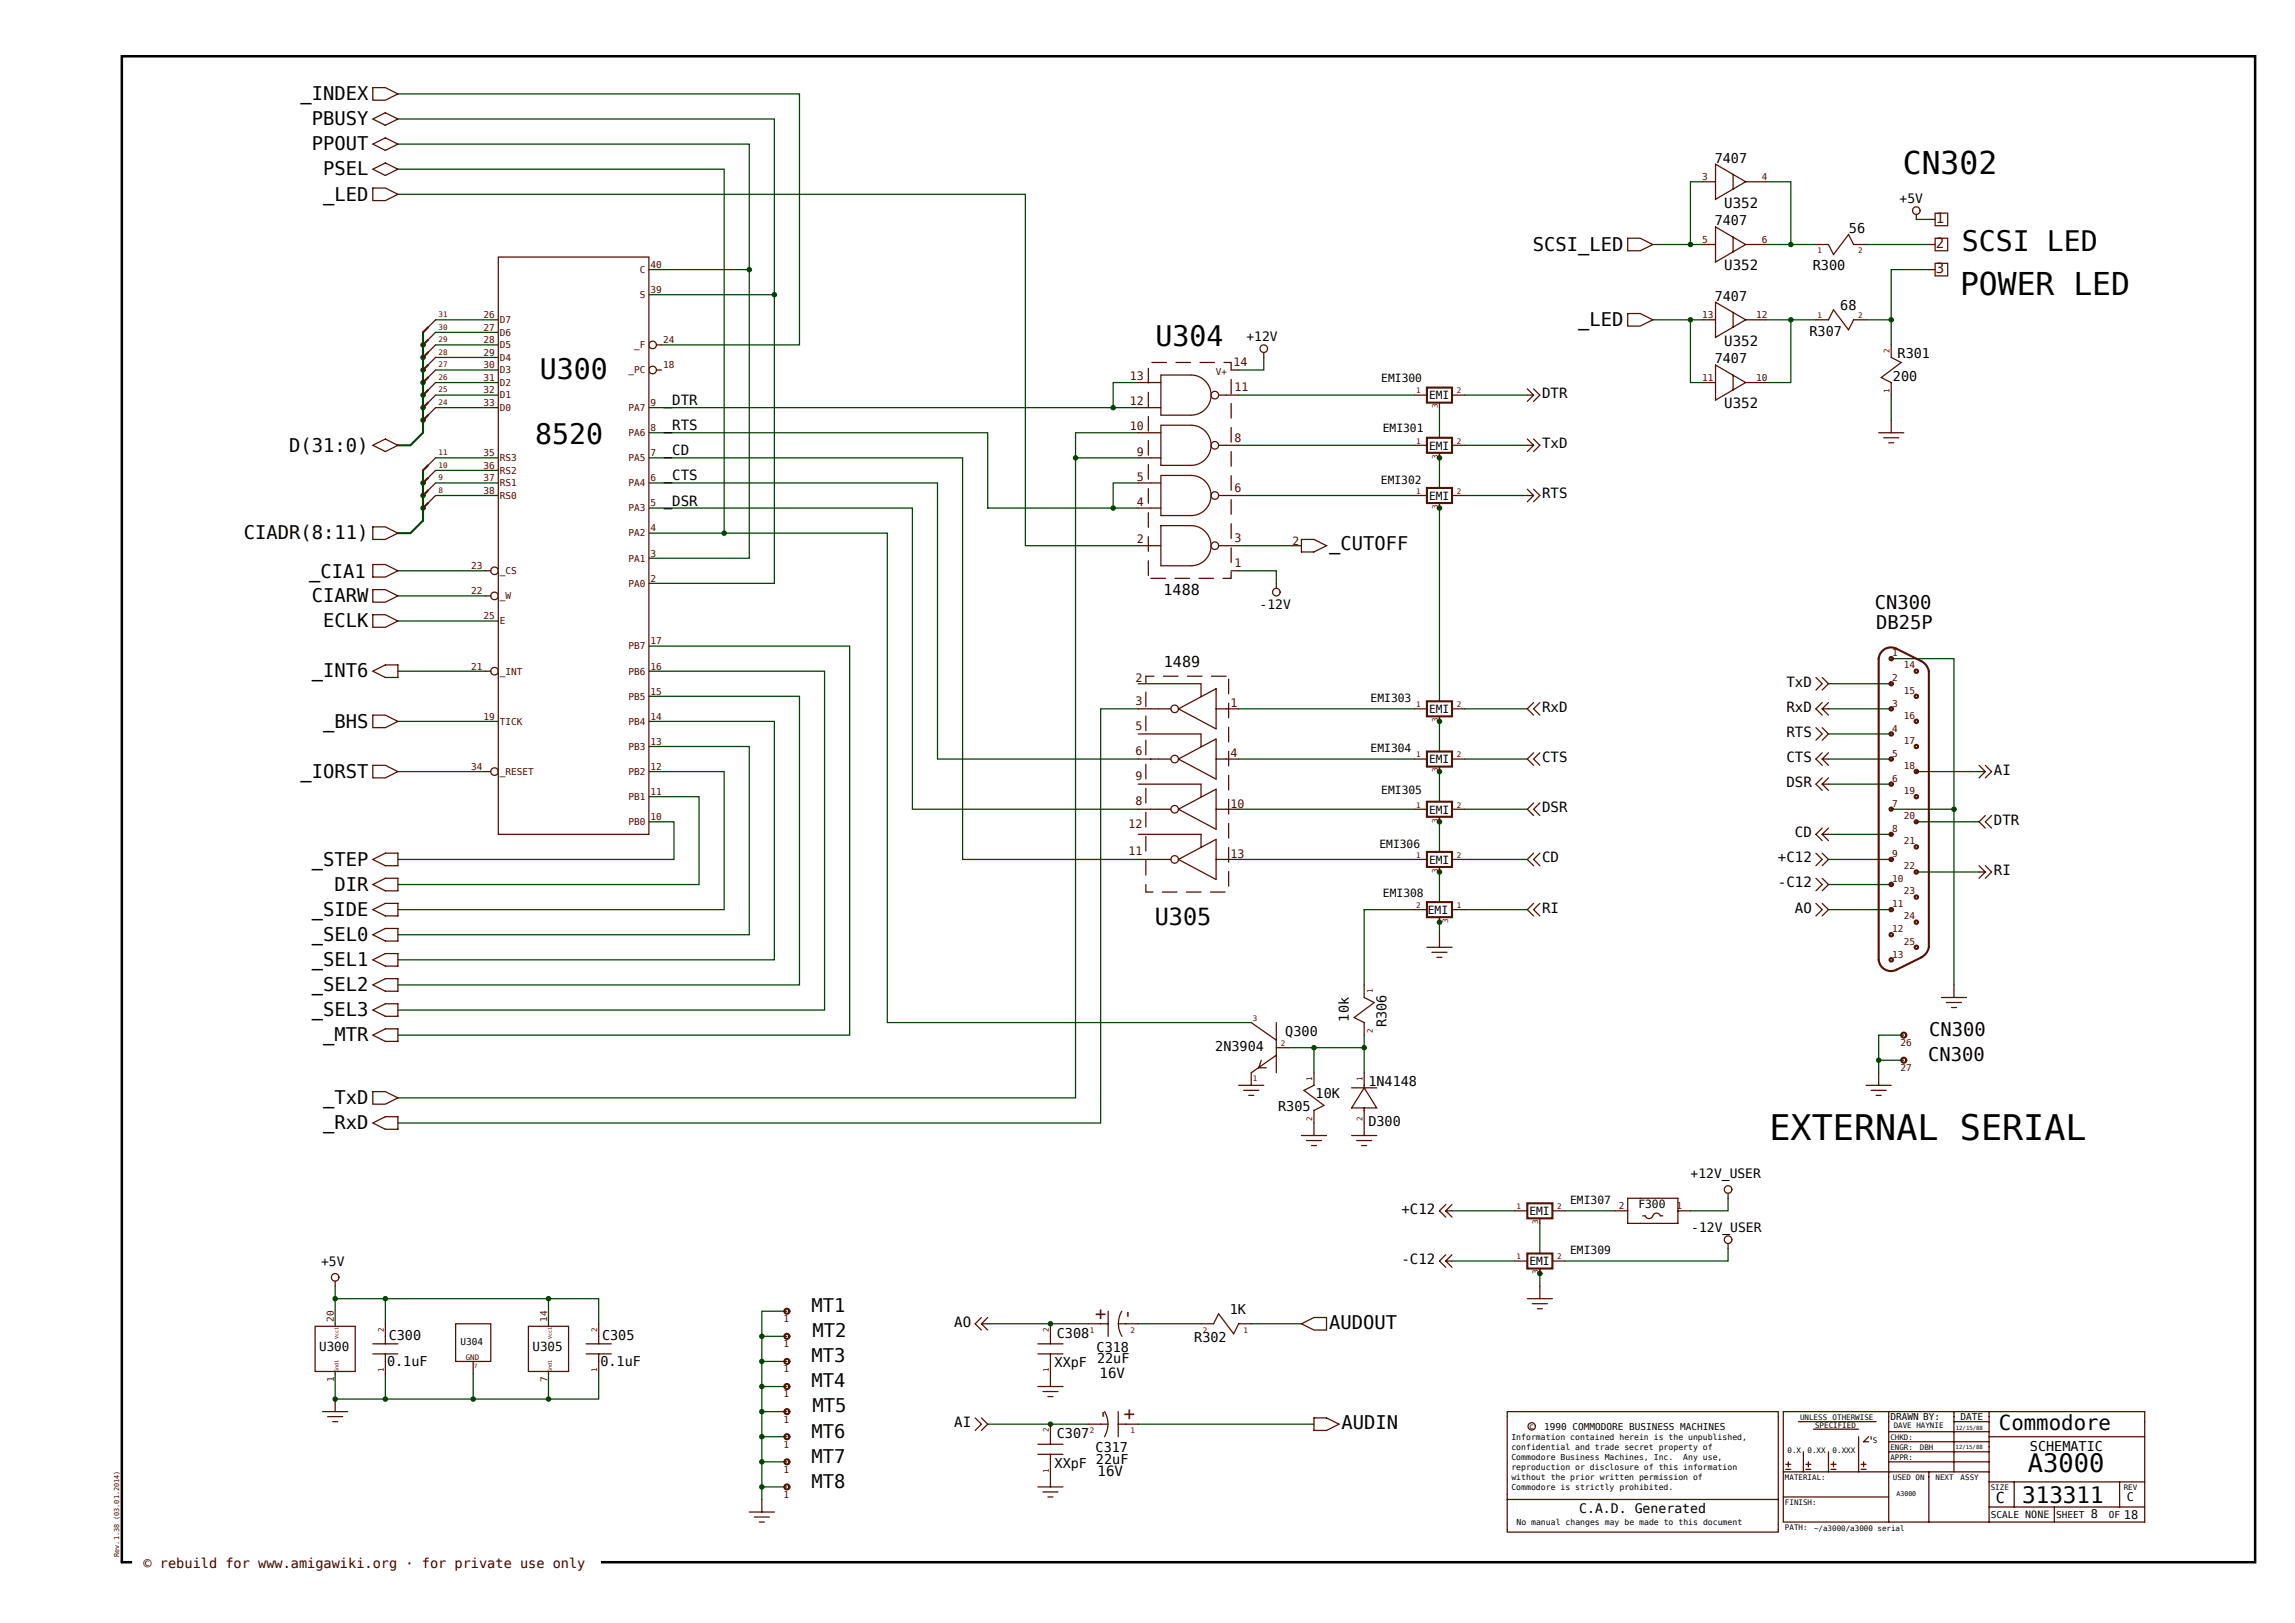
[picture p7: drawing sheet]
<svg xmlns="http://www.w3.org/2000/svg" width="420mm" height="297mm" viewBox="0 0 420 297" stroke-linecap="round" stroke-linejoin="round" font-family="sans-serif">
<defs><g id="words">
<text font-size="6.4" x="323.8" y="208.6">EXTERNAL SERIAL</text>
<g font-size="5.7">
<text x="348.2" y="31.9">CN302</text>
<text x="358.7" y="53.9">POWER LED</text>
</g>
<g font-size="5.2">
<text x="359" y="46">SCSI LED</text>
<text x="211.5" y="63.3">U304</text>
<text x="98.8" y="69.4">U300</text>
<text x="97.9" y="81.2">8520</text>
</g>
<text font-size="4.7" x="371.1" y="269.3">A3000</text>
<text font-size="4.3" x="211.3" y="169.3">U305</text>
<text font-size="4.1" x="370.1" y="275">313311</text>
<text font-size="3.8" x="365.8" y="261.7">Commodore</text>
<g font-size="3.4">
<text x="55" y="18.3">_INDEX</text>
<text x="57.1" y="22.9">PBUSY</text>
<text x="57.1" y="27.5">PPOUT</text>
<text x="59.2" y="32.1">PSEL</text>
<text x="59.2" y="36.7">_LED</text>
<text x="280.5" y="45.9">SCSI_LED</text>
<text x="288.8" y="59.7">_LED</text>
<text x="52.9" y="82.6">D(31:0)</text>
<text x="44.6" y="98.7">CIADR(8:11)</text>
<text x="243.2" y="100.7">_CUTOFF</text>
<text x="56.6" y="105.7">_CIA1</text>
<text x="57.1" y="110.2">CIARW</text>
<text x="343.1" y="111.5">CN300</text>
<text x="59.2" y="114.8">ECLK</text>
<text x="343.3" y="115.2">DB25P</text>
<text x="57.1" y="124">_INT6</text>
<text x="59.2" y="133.2">_BHS</text>
<text x="55" y="142.3">_IORST</text>
<text x="57.1" y="158.4">_STEP</text>
<text x="57.1" y="167.6">_SIDE</text>
<text x="61.2" y="163">DIR</text>
<text x="57.1" y="172.2">_SEL0</text>
<text x="57.1" y="176.8">_SEL1</text>
<text x="57.1" y="186">_SEL3</text>
<text x="57.1" y="181.4">_SEL2</text>
<text x="59.2" y="190.6">_MTR</text>
<text x="353.1" y="189.5">CN300</text>
<text x="352.9" y="194.2">CN300</text>
<text x="59.2" y="202">_TxD</text>
<text x="59.2" y="206.6">_RxD</text>
<text x="148.5" y="240.1">MT1</text>
<text x="148.7" y="244.7">MT2</text>
<text x="243.2" y="243.1">AUDOUT</text>
<text x="148.5" y="249.3">MT3</text>
<text x="148.5" y="253.9">MT4</text>
<text x="148.5" y="263.1">MT6</text>
<text x="148.7" y="258.4">MT5</text>
<text x="245.5" y="261.5">AUDIN</text>
<text x="148.5" y="267.7">MT7</text>
<text x="148.5" y="272.3">MT8</text>
</g>
<g font-size="3.4" fill="#500">
<text x="202.5" y="241.5" transform="rotate(-90 202.5 241.5)">+</text>
<text x="207.4" y="241.6" transform="rotate(-90 207.4 241.6)">-</text>
<text x="202.8" y="259.9" transform="rotate(-90 202.8 259.9)">-</text>
<text x="207.7" y="259.9" transform="rotate(-90 207.7 259.9)">+</text>
</g>
<g font-size="2.8">
<text x="212.9" y="108.9">1488</text>
<text x="213" y="122.1">1489</text>
<text x="365.2" y="275">C</text>
</g>
<g font-size="2.6">
<text x="315.6" y="38">U352</text>
<text x="315.6" y="49.5">U352</text>
<text x="315.6" y="63.3">U352</text>
<text x="121.5" y="74.1">_DTR</text>
<text x="282.2" y="72.8">DTR</text>
<text x="315.6" y="74.8">U352</text>
<text x="121.5" y="78.7">_RTS</text>
<text x="121.5" y="83.3">_CD</text>
<text x="282.2" y="82">TxD</text>
<text x="121.5" y="87.9">_CTS</text>
<text x="121.5" y="92.5">_DSR</text>
<text x="282.2" y="91.2">RTS</text>
<text x="326.9" y="125.7">TxD</text>
<text x="282.2" y="130.3">RxD</text>
<text x="326.9" y="130.3">RxD</text>
<text x="326.9" y="134.8">RTS</text>
<text x="282.2" y="139.4">CTS</text>
<text x="326.9" y="139.4">CTS</text>
<text x="364.9" y="141.7">AI</text>
<text x="282.2" y="148.6">DSR</text>
<text x="326.9" y="144">DSR</text>
<text x="328.5" y="153.2">CD</text>
<text x="364.9" y="150.9">DTR</text>
<text x="282.2" y="157.8">CD</text>
<text x="325.4" y="157.8">+C12</text>
<text x="364.9" y="160.1">RI</text>
<text x="282.2" y="167">RI</text>
<text x="325.4" y="162.4">-C12</text>
<text x="328.5" y="167">AO</text>
<text x="256.5" y="222.1">+C12</text>
<text x="256.5" y="231.3">-C12</text>
<text x="174.6" y="242.8">AO</text>
<text x="201.2" y="252.1">16V</text>
<text x="174.6" y="261.2">AI</text>
<text x="200.9" y="270.2">16V</text>
</g>
<g font-size="2.6" fill="#500">
<text x="354.3" y="40.9">1</text>
<text x="354.3" y="45.4">2</text>
<text x="354.3" y="50">3</text>
</g>
<g font-size="2.5">
<text x="313.8" y="29.7">7407</text>
<text x="313.8" y="41.2">7407</text>
<text x="338.4" y="42.6">56</text>
<text x="331.7" y="49.3">R300</text>
<text x="313.8" y="55">7407</text>
<text x="336.8" y="56.8">68</text>
<text x="331.1" y="61.5">R307</text>
<text x="347.3" y="65.5">R301</text>
<text x="313.8" y="66.5">7407</text>
<text x="346.4" y="69.7">200</text>
<text x="235.2" y="189.5">Q300</text>
<text x="246.9" y="186.9" transform="rotate(-90 246.9 186.9)">10k</text>
<text x="253.7" y="188" transform="rotate(-90 253.7 188)">R306</text>
<text x="222.4" y="192.3">2N3904</text>
<text x="233.9" y="203.3">R305</text>
<text x="240.8" y="201">10K</text>
<text x="250.4" y="198.7">1N4148</text>
<text x="250.4" y="206.1">D300</text>
<text x="71.1" y="245.3">C300</text>
<text x="110.2" y="245.3">C305</text>
<text x="193.4" y="244.8">C308</text>
<text x="218.6" y="245.6">R302</text>
<text x="225" y="240.4">1K</text>
<text x="70.8" y="250.1">0.1uF</text>
<text x="109.9" y="250.1">0.1uF</text>
<text x="193" y="250.2">XXpF</text>
<text x="200.7" y="247.3">C318</text>
<text x="200.8" y="249.4">22uF</text>
<text x="193.4" y="263.1">C307</text>
<text x="193" y="268.6">XXpF</text>
<text x="200.5" y="265.7">C317</text>
<text x="200.6" y="267.9">22uF</text>
<text x="371.5" y="265.5">SCHEMATIC</text>
</g>
<text font-size="2.5" fill="#300" x="26.3" y="286.9">© rebuild for www.amigawiki.org · for private use only</text>
<g font-size="2.4">
<text x="347.6" y="37.1">+5V</text>
<text x="228.1" y="62.3">+12V</text>
<text x="230.5" y="111.5">-12V</text>
<text x="309.4" y="215.6">+12V_USER</text>
<text x="309.5" y="225.4">-12V_USER</text>
<text x="58.8" y="231.6">+5V</text>
<text x="289" y="276.8">C.A.D. Generated</text>
</g>
<g font-size="2.3">
<text x="58.4" y="247.3">U300</text>
<text x="97.5" y="247.3">U305</text>
</g>
<g font-size="2.2">
<text x="389.2" y="274.7">C</text>
<text x="382.6" y="277.8">8</text>
<text x="388.7" y="278">18</text>
</g>
<g font-size="2.1" fill="#500">
<text x="206.8" y="69.6">13</text>
<text x="225.7" y="67.1">14</text>
<text x="225.9" y="71.6">11</text>
<text x="206.8" y="74.2">12</text>
<text x="206.8" y="78.8">10</text>
<text x="208" y="83.4">9</text>
<text x="225.9" y="80.8">8</text>
<text x="208" y="88">5</text>
<text x="225.9" y="90">6</text>
<text x="208" y="92.5">4</text>
<text x="208" y="99.4">2</text>
<text x="225.9" y="99.2">3</text>
<text x="236.5" y="99.8">2</text>
<text x="225.9" y="103.8">1</text>
<text x="207.8" y="124.8">2</text>
<text x="207.8" y="128.9">3</text>
<text x="225.2" y="129.4">1</text>
<text x="207.8" y="133.5">5</text>
<text x="207.8" y="142.7">9</text>
<text x="207.8" y="138.1">6</text>
<text x="225.2" y="138.6">4</text>
<text x="207.8" y="147.3">8</text>
<text x="225.2" y="147.8">10</text>
<text x="206.5" y="151.5">12</text>
<text x="206.5" y="156.5">11</text>
<text x="225.2" y="157">13</text>
</g>
<g font-size="2.1">
<text x="252.8" y="69.9">EMI300</text>
<text x="261.5" y="73.1">EMI</text>
<text x="253.1" y="79">EMI301</text>
<text x="261.5" y="82.3">EMI</text>
<text x="252.7" y="88.6">EMI302</text>
<text x="261.5" y="91.5">EMI</text>
<text x="250.8" y="128.5">EMI303</text>
<text x="261.5" y="130.5">EMI</text>
<text x="250.8" y="137.6">EMI304</text>
<text x="261.5" y="139.7">EMI</text>
<text x="252.8" y="145.3">EMI305</text>
<text x="261.5" y="148.9">EMI</text>
<text x="252.4" y="155.1">EMI306</text>
<text x="261.5" y="158.1">EMI</text>
<text x="253.1" y="164.1">EMI308</text>
<text x="261.3" y="167.3">EMI</text>
<text x="287.4" y="220.2">EMI307</text>
<text x="299.8" y="221">F300</text>
<text x="279.9" y="222.4">EMI</text>
<text x="279.9" y="231.6">EMI</text>
<text x="287.4" y="229.4">EMI309</text>
</g>
<g font-size="1.7" fill="#500">
<text x="311.5" y="33">3</text>
<text x="322.4" y="33">4</text>
<text x="311.5" y="44.4">5</text>
<text x="322.4" y="44.4">6</text>
<text x="117.1" y="49.9">C</text>
<text x="119.1" y="49">40</text>
<text x="119.1" y="53.6">39</text>
<text x="88.5" y="58.2">26</text>
<text x="91.5" y="59.1">D7</text>
<text x="117.1" y="54.5">S</text>
<text x="311.5" y="58.2">13</text>
<text x="321.4" y="58.2">12</text>
<text x="88.5" y="60.5">27</text>
<text x="88.5" y="62.8">28</text>
<text x="88.5" y="65.1">29</text>
<text x="91.5" y="61.4">D6</text>
<text x="91.5" y="63.7">D5</text>
<text x="116.1" y="63.7">_F</text>
<text x="121.4" y="62.8">24</text>
<text x="88.5" y="69.7">31</text>
<text x="88.5" y="67.4">30</text>
<text x="88.5" y="72">32</text>
<text x="91.5" y="66">D4</text>
<text x="91.5" y="70.6">D2</text>
<text x="91.5" y="68.3">D3</text>
<text x="115" y="68.3">_PC</text>
<text x="121.4" y="67.4">18</text>
<text x="222.5" y="68.6">V+</text>
<text x="311.5" y="69.7">11</text>
<text x="321.4" y="69.7">10</text>
<text x="88.5" y="74.3">33</text>
<text x="91.5" y="72.9">D1</text>
<text x="91.5" y="75.2">D0</text>
<text x="115" y="75.2">PA7</text>
<text x="119.1" y="74.3">9</text>
<text x="88.5" y="83.5">35</text>
<text x="115" y="79.8">PA6</text>
<text x="119.1" y="78.9">8</text>
<text x="119.1" y="83.5">7</text>
<text x="88.5" y="88.1">37</text>
<text x="88.5" y="85.8">36</text>
<text x="91.5" y="89">RS1</text>
<text x="91.5" y="86.7">RS2</text>
<text x="91.5" y="84.4">RS3</text>
<text x="115" y="84.4">PA5</text>
<text x="115" y="89">PA4</text>
<text x="119.1" y="88.1">6</text>
<text x="88.5" y="90.4">38</text>
<text x="91.5" y="91.3">RS0</text>
<text x="115" y="93.6">PA3</text>
<text x="119.1" y="92.7">5</text>
<text x="115" y="98.2">PA2</text>
<text x="119.1" y="97.3">4</text>
<text x="119.1" y="101.9">3</text>
<text x="86.2" y="104.1">23</text>
<text x="91.5" y="105.1">_CS</text>
<text x="115" y="102.8">PA1</text>
<text x="115" y="107.4">PA0</text>
<text x="119.1" y="106.4">2</text>
<text x="86.2" y="108.7">22</text>
<text x="88.5" y="113.3">25</text>
<text x="91.5" y="109.7">_W</text>
<text x="91.5" y="114.3">E</text>
<text x="115" y="118.8">PB7</text>
<text x="119.1" y="117.9">17</text>
<text x="86.2" y="122.5">21</text>
<text x="91.5" y="123.4">_INT</text>
<text x="115" y="123.4">PB6</text>
<text x="119.1" y="122.5">16</text>
<text x="346.3" y="124.7">2</text>
<text x="346.3" y="120.1">1</text>
<text x="348.4" y="122.3">14</text>
<text x="88.5" y="131.7">19</text>
<text x="115" y="128">PB5</text>
<text x="119.1" y="131.7">14</text>
<text x="119.1" y="127.1">15</text>
<text x="346.3" y="129.3">3</text>
<text x="348.4" y="131.5">16</text>
<text x="348.4" y="126.9">15</text>
<text x="91.5" y="132.6">TICK</text>
<text x="115" y="132.6">PB4</text>
<text x="115" y="137.2">PB3</text>
<text x="119.1" y="136.3">13</text>
<text x="346.3" y="133.9">4</text>
<text x="348.4" y="136.1">17</text>
<text x="86.2" y="140.9">34</text>
<text x="91.5" y="141.8">_RESET</text>
<text x="115" y="141.8">PB2</text>
<text x="119.1" y="140.9">12</text>
<text x="346.3" y="138.5">5</text>
<text x="346.3" y="143.1">6</text>
<text x="348.4" y="140.7">18</text>
<text x="115" y="146.4">PB1</text>
<text x="119.1" y="145.5">11</text>
<text x="346.3" y="147.7">7</text>
<text x="348.4" y="149.9">20</text>
<text x="348.4" y="145.3">19</text>
<text x="115" y="151">PB0</text>
<text x="119.1" y="150.1">10</text>
<text x="346.3" y="152.3">8</text>
<text x="348.4" y="154.5">21</text>
<text x="346.3" y="161.4">10</text>
<text x="346.3" y="156.9">9</text>
<text x="348.4" y="159.1">22</text>
<text x="346.3" y="166">11</text>
<text x="348.4" y="163.7">23</text>
<text x="346.3" y="170.6">12</text>
<text x="348.4" y="172.9">25</text>
<text x="348.4" y="168.3">24</text>
<text x="346.3" y="175.2">13</text>
<text x="347.8" y="191.4">26</text>
<text x="347.8" y="196">27</text>
<text x="296.2" y="221.3">2</text>
<text x="306.8" y="221.3">1</text>
<text x="61.1" y="241.9" transform="rotate(-90 61.1 241.9)">20</text>
<text x="100.1" y="241.9" transform="rotate(-90 100.1 241.9)">14</text>
<text x="143.4" y="241.9">1</text>
<text x="143.4" y="251.1">1</text>
<text x="143.4" y="246.5">1</text>
<text x="61.1" y="252.8" transform="rotate(-90 61.1 252.8)">1</text>
<text x="100.2" y="252.8" transform="rotate(-90 100.2 252.8)">7</text>
<text x="143.4" y="255.7">1</text>
<text x="143.4" y="260.3">1</text>
<text x="143.4" y="269.5">1</text>
<text x="143.4" y="264.9">1</text>
<text x="143.4" y="274.1">1</text>
</g>
<g font-size="1.7">
<text x="84.3" y="246.1">U304</text>
<text x="282.6" y="261.7">1990 COMMODORE BUSINESS MACHINES</text>
<text x="346" y="259.9">DRAWN BY:</text>
<text x="358.8" y="259.9">DATE</text>
<text x="364.3" y="277.8">SCALE NONE</text>
<text x="376.3" y="277.8">SHEET</text>
<text x="385.9" y="277.8">OF</text>
</g>
<g font-size="1.5">
<text x="276.6" y="263.5">Information contained herein is the unpublished,</text>
<text x="279.9" y="261.5">c</text>
<text x="276.6" y="265.4">confidential and trade secret property of</text>
<text x="276.6" y="267.2">Commodore Business Machines, Inc.</text>
<text x="276.6" y="269">reproduction or disclosure of this information</text>
<text x="308" y="267.2">Any use,</text>
<text x="276.6" y="270.9">without the prior written permission of</text>
<text x="276.6" y="272.7">Commodore is strictly prohibited.</text>
<text x="277.5" y="279.1">No manual changes may be made to this document</text>
</g>
<g font-size="1.4" fill="#500">
<text x="332.6" y="46.3">1</text>
<text x="340.1" y="46.3">2</text>
<text x="80.2" y="58">31</text>
<text x="332.6" y="58.2">1</text>
<text x="340.1" y="58.2">2</text>
<text x="80.2" y="64.9">28</text>
<text x="80.2" y="62.6">29</text>
<text x="80.2" y="60.3">30</text>
<text x="345.8" y="64.6" transform="rotate(-90 345.8 64.6)">2</text>
<text x="80.2" y="71.8">25</text>
<text x="80.2" y="69.5">26</text>
<text x="80.2" y="67.2">27</text>
<text x="259.1" y="72">1</text>
<text x="266.6" y="72">2</text>
<text x="345.8" y="72" transform="rotate(-90 345.8 72)">1</text>
<text x="80.2" y="74.1">24</text>
<text x="263.1" y="74.8" transform="rotate(-90 263.1 74.8)">3</text>
<text x="80.2" y="83.3">11</text>
<text x="259.1" y="81.2">1</text>
<text x="263.1" y="83.9" transform="rotate(-90 263.1 83.9)">3</text>
<text x="266.6" y="81.2">2</text>
<text x="80.2" y="87.9">9</text>
<text x="80.2" y="85.6">10</text>
<text x="80.2" y="90.2">8</text>
<text x="259.1" y="90.4">1</text>
<text x="263.1" y="93.1" transform="rotate(-90 263.1 93.1)">3</text>
<text x="266.6" y="90.4">2</text>
<text x="259.1" y="129.4">1</text>
<text x="266.6" y="129.4">2</text>
<text x="263.1" y="132.2" transform="rotate(-90 263.1 132.2)">3</text>
<text x="259.1" y="138.6">1</text>
<text x="263.1" y="141.4" transform="rotate(-90 263.1 141.4)">3</text>
<text x="266.6" y="138.6">2</text>
<text x="259.1" y="147.8">1</text>
<text x="266.6" y="147.8">2</text>
<text x="263.1" y="150.5" transform="rotate(-90 263.1 150.5)">3</text>
<text x="259.1" y="157">1</text>
<text x="263.1" y="159.7" transform="rotate(-90 263.1 159.7)">3</text>
<text x="266.6" y="157">2</text>
<text x="259.1" y="166.2">2</text>
<text x="266.6" y="166.2">1</text>
<text x="265" y="168.9" transform="rotate(-90 265 168.9)">3</text>
<text x="251.3" y="181.7" transform="rotate(-90 251.3 181.7)">1</text>
<text x="229.3" y="186.8">3</text>
<text x="234.4" y="191.4">2</text>
<text x="251.3" y="189.1" transform="rotate(-90 251.3 189.1)">2</text>
<text x="229.3" y="197.8">1</text>
<text x="240.2" y="197.8" transform="rotate(-90 240.2 197.8)">1</text>
<text x="249.3" y="197.8" transform="rotate(-90 249.3 197.8)">1</text>
<text x="240.2" y="205.2" transform="rotate(-90 240.2 205.2)">2</text>
<text x="249.3" y="205.2" transform="rotate(-90 249.3 205.2)">2</text>
<text x="277.5" y="221.3">1</text>
<text x="285" y="221.3">2</text>
<text x="281.5" y="224" transform="rotate(-90 281.5 224)">3</text>
<text x="277.5" y="230.5">1</text>
<text x="281.5" y="233.2" transform="rotate(-90 281.5 233.2)">3</text>
<text x="285" y="230.5">2</text>
<text x="70.2" y="243.7" transform="rotate(-90 70.2 243.7)">2</text>
<text x="109.3" y="243.7" transform="rotate(-90 109.3 243.7)">2</text>
<text x="191.9" y="243.7" transform="rotate(-90 191.9 243.7)">2</text>
<text x="199.4" y="243.8">1</text>
<text x="206.9" y="243.8">2</text>
<text x="220.1" y="243.8">2</text>
<text x="227.5" y="243.8">1</text>
<text x="70.2" y="251.1" transform="rotate(-90 70.2 251.1)">1</text>
<text x="85.2" y="248.8">GND</text>
<text x="109.3" y="251.1" transform="rotate(-90 109.3 251.1)">1</text>
<text x="191.9" y="251.1" transform="rotate(-90 191.9 251.1)">1</text>
<text x="191.9" y="262.1" transform="rotate(-90 191.9 262.1)">2</text>
<text x="199.4" y="262.2">2</text>
<text x="206.9" y="262.2">1</text>
<text x="191.9" y="269.5" transform="rotate(-90 191.9 269.5)">1</text>
</g>
<g font-size="1.4">
<text x="329.4" y="259.9">UNLESS</text>
<text x="332.2" y="261.2">SPECIFIED</text>
<text x="335.4" y="259.9">OTHERWISE</text>
<text x="342.7" y="264">S</text>
<text x="346" y="263.5">CHKD:</text>
<text x="346.6" y="261.3">DAVE HAYNIE</text>
<text x="327.1" y="265.8">0.X</text>
<text x="330.8" y="265.8">0.XX</text>
<text x="335.4" y="265.8">0.XXX</text>
<text x="346" y="267.2">APPR:</text>
<text x="346" y="265.4">ENGR:</text>
<text x="351.3" y="265.4">DBH</text>
<text x="326.7" y="270.9">MATERIAL:</text>
<text x="326.7" y="275.5">FINISH:</text>
<text x="346.4" y="270.9">USED ON</text>
<text x="354.2" y="270.9">NEXT</text>
<text x="358.8" y="270.9">ASSY</text>
<text x="364.3" y="272.7">SIZE</text>
<text x="388.7" y="272.7">REV</text>
<text x="326.7" y="280.1">PATH:</text>
<text x="332" y="280.2">~/a3000/a3000 serial</text>
</g>
<text font-size="1.2" x="347.1" y="273.7">A3000</text>
<text font-size="1.2" fill="#300" x="21.8" y="284.9" transform="rotate(-90 21.8 284.9)">Rev.1.38 (03.01.2014)</text>
<text font-size="1" fill="#500" x="86.8" y="250.3">7</text>
<g font-size="1">
<text x="357.9" y="261.6">12/15/88</text>
<text x="357.9" y="265.2">12/15/88</text>
</g>
<g font-size=".9" fill="#500">
<text x="61.9" y="245.1" transform="rotate(-90 61.9 245.1)">Vcc1</text>
<text x="101" y="245.1" transform="rotate(-90 101 245.1)">Vcc1</text>
<text x="61.9" y="251.1" transform="rotate(-90 61.9 251.1)">Gnd1</text>
<text x="101" y="251.1" transform="rotate(-90 101 251.1)">Gnd1</text>
</g>
</g></defs>
<path d="M22.3 10.3h390.4v275.6h-390.4z" fill="#fff" stroke="#fff" stroke-width=".18"/>
<path d="M22.3 10.3h390.4v275.6h-390.4z" fill="none" stroke="#000" stroke-width=".46"/>
<g fill="none" stroke="#040" stroke-width=".23">
<path d="M72.8 17.2h73.5v45.9h-25.3M72.8 35.6h114.8v64.3h20.7M72.8 26.4h64.3v75.8h-18.4M72.8 21.8h68.9v84.9h-23M72.8 31h59.7v66.6M311.7 33.3h-2.3v11.4M323.1 33.3h4.6v11.4h-4.6M79.7 58.5h11.5M118.7 49.3h18.4M118.7 53.9h23M302.5 58.5h6.9M302.5 44.7h9.2"/>
<path d="M311.7 58.5h-2.3v11.5h2.3M323.1 58.5h4.6v11.5h-4.6M327.7 58.5h4.6M327.7 44.7h4.6M341.5 44.7h11.5M346.1 58.5v4.6M350.7 40.2h2.3M353 49.3h-6.9v9.2h-4.6M79.7 72.3h11.5M79.7 67.7h11.5M79.7 60.8h11.5M79.7 63.1h11.5"/>
<path d="M79.7 74.6h11.5M79.7 70h11.5M79.7 65.4h11.5M118.7 79.2h62.1v13.8h27.5M118.7 74.6h89.6M208.3 70h-4.6v4.6M208.3 79.2h-11.5v121.7h-124M226.7 72.3h32.1M231.3 65.4v2.3h-4.6M263.4 74.6v96.5M268 72.3h11.5M346.1 72.3v4.6"/>
<path d="M79.7 90.7h11.5M79.7 86.1h11.5M79.7 88.4h11.5M79.7 83.8h11.5M118.7 97.6h43.7v89.5h66.6M118.7 88.4h52.9v50.5h36.7M118.7 93h48.3v55.1h41.3M118.7 83.8h57.5v73.5h32.1M196.8 83.8h11.5M208.3 88.4h-4.6v4.6M226.7 90.7h32.1M226.7 81.5h32.1"/>
<path d="M226.7 99.9h11.5M268 90.7h11.5M268 81.5h11.5M72.8 113.6h18.4M72.8 109h16.1M72.8 104.5h16.1M118.7 118.2h36.8v71.2h-82.7M226.7 104.5h6.9v2.2M72.8 122.8h16.1M72.8 132h18.4M118.7 122.8h32.2v62h-78.1M118.7 136.6h18.4v34.5h-64.3"/>
<path d="M118.7 132h23v43.6h-68.9M118.7 127.4h27.6v52.8h-73.5M208.3 129.7h-6.9v75.8h-128.6M226.7 129.7h32.1M226.7 138.9h32.1M268 129.7h11.5M268 138.9h11.5M334.6 129.7h11.5M334.6 138.9h11.5M334.6 134.3h11.5M334.6 125.1h11.5M346.1 120.5h11.5v59.7"/>
<path d="M72.8 141.2h16.1M118.7 145.8h9.2v16.1h-55.1M118.7 150.4h4.6v6.9h-50.5M118.7 141.2h13.8v25.3h-59.7M226.7 148.1h32.1M226.7 157.3h32.1M268 148.1h11.5M268 157.3h11.5M334.6 157.3h11.5M334.6 152.7h11.5M334.6 143.5h11.5M346.1 148.1h11.5"/>
<path d="M350.7 141.2h11.5M350.7 150.4h11.5M350.7 159.6h11.5M258.8 166.5h-9.1v13.7M268 166.5h11.5M334.6 166.5h11.5M334.6 161.9h11.5M235.9 191.7h4.6v4.6M240.5 191.7h9.2v4.6M249.7 189.4v2.3M343.8 194h4.6M348.4 189.4h-4.6v6.9"/>
<path d="M316.2 219.3v2.3h-6.8M61.3 237.7h48.3v4.5M61.3 235.4v6.8M70.5 237.7v4.5M100.4 237.7v4.5M144 239.9h-4.6v32.2h4.6M265.7 221.6h11.5M265.7 230.8h11.5M281.8 223.9v11.5M286.4 221.6h9.2M316.2 228.5v2.3h-29.8M61.3 251.4v4.6h9.2v-4.6"/>
<path d="M86.6 251.4v4.6M100.4 251.4v4.6M109.6 251.4v4.6h-39.1M139.4 244.5h4.6M139.4 249.1h4.6M139.4 253.7h4.6M139.4 258.3h4.6M180.8 242.2h18.3M208.3 242.2h11.5M229 242.2h9.2M139.4 262.9h4.6M139.4 267.5h4.6"/>
<path d="M139.4 272.1v2.3M180.8 260.6h18.3M208.3 260.6h32.2"/>
</g>
<g fill="#040" stroke="#040" stroke-width=".23">
<circle cx="281.8" cy="233.1" r=".38"/>
<circle cx="263.4" cy="150.4" r=".38"/>
<circle cx="263.4" cy="141.2" r=".38"/>
<circle cx="263.4" cy="132" r=".38"/>
<circle cx="263.4" cy="83.8" r=".38"/>
<circle cx="70.5" cy="256" r=".38"/>
<circle cx="100.4" cy="237.7" r=".38"/>
<circle cx="61.3" cy="237.7" r=".38"/>
<circle cx="70.5" cy="237.7" r=".38"/>
<circle cx="346.1" cy="58.5" r=".38"/>
<circle cx="192.2" cy="242.2" r=".38"/>
<circle cx="137.1" cy="49.3" r=".38"/>
<circle cx="263.4" cy="93" r=".38"/>
<circle cx="77.4" cy="88.4" r=".38"/>
<circle cx="77.4" cy="93" r=".38"/>
<circle cx="77.4" cy="90.7" r=".38"/>
<circle cx="139.4" cy="253.7" r=".38"/>
<circle cx="86.6" cy="256" r=".38"/>
<circle cx="61.3" cy="256" r=".38"/>
<circle cx="100.4" cy="256" r=".38"/>
<circle cx="203.7" cy="74.6" r=".38"/>
<circle cx="77.4" cy="65.4" r=".38"/>
<circle cx="77.4" cy="67.7" r=".38"/>
<circle cx="77.4" cy="70" r=".38"/>
<circle cx="77.4" cy="72.3" r=".38"/>
<circle cx="77.4" cy="74.6" r=".38"/>
<circle cx="77.4" cy="76.9" r=".38"/>
<circle cx="77.4" cy="63.1" r=".38"/>
<circle cx="132.5" cy="97.6" r=".38"/>
<circle cx="203.7" cy="93" r=".38"/>
<circle cx="263.4" cy="159.6" r=".38"/>
<circle cx="309.4" cy="58.5" r=".38"/>
<circle cx="309.4" cy="44.7" r=".38"/>
<circle cx="357.6" cy="148.1" r=".38"/>
<circle cx="263.4" cy="168.8" r=".38"/>
<circle cx="327.7" cy="44.7" r=".38"/>
<circle cx="327.7" cy="58.5" r=".38"/>
<circle cx="139.4" cy="267.5" r=".38"/>
<circle cx="196.8" cy="83.8" r=".38"/>
<circle cx="139.4" cy="272.1" r=".38"/>
<circle cx="141.7" cy="53.9" r=".38"/>
<circle cx="192.2" cy="260.6" r=".38"/>
<circle cx="240.5" cy="191.7" r=".38"/>
<circle cx="249.7" cy="191.7" r=".38"/>
<circle cx="343.8" cy="194" r=".38"/>
<circle cx="139.4" cy="249.1" r=".38"/>
<circle cx="139.4" cy="244.5" r=".38"/>
<circle cx="139.4" cy="262.9" r=".38"/>
<circle cx="139.4" cy="258.3" r=".38"/>
</g>
<path d="M77.4 60.8v18.4l-2.3 2.3h-2.3M77.4 86.1v9.2l-2.3 2.3h-2.3" fill="none" stroke="#040" stroke-width=".38"/>
<g fill="none" stroke="#510" stroke-width=".23">
<path d="M68.2 16h2.3l2.3 1.2-2.3 1.1h-2.3zM68.2 31l2.3-1.2 2.3 1.2-2.3 1.1zM68.2 26.4l2.3-1.2 2.3 1.2-2.3 1.1zM68.2 21.8l2.3-1.2 2.3 1.2-2.3 1.1zM79.7 58.5l-1.4 1.4M297.9 57.4h2.3l2.3 1.1-2.3 1.2h-2.3zM297.9 43.6h2.3l2.3 1.1-2.3 1.2h-2.3zM311.7 44.7h2.3M311.7 58.5h2.3M314 41.5l5.5 3.2-5.5 3.3zM314 55.3l5.5 3.2-5.5 3.2zM317.2 43.4v2.7"/>
<path d="M317.2 57.1v2.8M319.5 44.7h3.6M319.5 58.5h3.6M79.7 74.6l-1.4 1.4M79.7 72.3l-1.4 1.4M79.7 70l-1.4 1.4M79.7 67.7l-1.4 1.4M79.7 65.4l-1.4 1.4M79.7 63.1l-1.4 1.4M79.7 60.8l-1.4 1.4M120.1 63.1h.9M120.1 67.7h.9"/>
<path d="M68.2 96.4h2.3l2.3 1.2-2.3 1.1h-2.3zM68.2 81.5l2.3-1.2 2.3 1.2-2.3 1.1zM79.7 90.7l-1.4 1.4M79.7 88.4l-1.4 1.4M79.7 86.1l-1.4 1.4M79.7 83.8l-1.4 1.4M68.2 112.5h2.3l2.3 1.1-2.3 1.2h-2.3zM68.2 107.9h2.3l2.3 1.1-2.3 1.2h-2.3zM68.2 103.3h2.3l2.3 1.2-2.3 1.1h-2.3zM88.9 109h.9M88.9 104.5h.9M68.2 130.9h2.3l2.3 1.1-2.3 1.2h-2.3z"/>
<path d="M68.2 122.8l2.3-1.1h2.3v2.3h-2.3zM88.9 122.8h.9M68.2 157.3l2.3-1.2h2.3v2.3h-2.3zM68.2 140h2.3l2.3 1.2-2.3 1.1h-2.3zM88.9 141.2h.9M68.2 175.6l2.3-1.1h2.3v2.3h-2.3zM68.2 171.1l2.3-1.2h2.3v2.3h-2.3zM68.2 166.5l2.3-1.2h2.3v2.3h-2.3zM68.2 161.9l2.3-1.2h2.3v2.3h-2.3zM68.2 199.8h2.3l2.3 1.1-2.3 1.2h-2.3zM68.2 189.4l2.3-1.1h2.3v2.3h-2.3zM68.2 184.8l2.3-1.1h2.3v2.3h-2.3z"/>
<path d="M68.2 180.2l2.3-1.1h2.3v2.3h-2.3zM68.2 205.5l2.3-1.1h2.3v2.2h-2.3z"/>
<circle cx="119.4" cy="63.1" r=".69"/>
<circle cx="119.4" cy="67.7" r=".69"/>
<circle cx="90.5" cy="104.5" r=".69"/>
<circle cx="90.5" cy="109" r=".69"/>
<circle cx="90.5" cy="122.8" r=".69"/>
<circle cx="90.5" cy="141.2" r=".69"/>
</g>
<path d="M78.3 59.9l-.9 .9M78.3 76l-.9 .9M78.3 73.7l-.9 .9M78.3 71.4l-.9 .9M78.3 69.1l-.9 .9M78.3 66.8l-.9 .9M78.3 64.5l-.9 .9M78.3 62.2l-.9 .9M78.3 92.1l-.9 .9M78.3 89.8l-.9 .9M78.3 87.5l-.9 .9M78.3 85.2l-.9 .9" fill="none" stroke="#510" stroke-width=".38"/>
<path d="M91.2 47h27.5v105.7h-27.5z" fill="#fff" stroke="#510" stroke-width=".23"/>
<g fill="none" stroke="#510" stroke-width=".23">
<path d="M68.2 34.4h2.3l2.3 1.2-2.3 1.1h-2.3zM311.7 33.3h2.3M314 30l5.5 3.3-5.5 3.2zM317.2 31.9v2.7M319.5 33.3h3.6M350.7 39.2v1M332.3 44.7h2.3l.9 1.9 2.8-3.7 .9 1.8h2.3M208.3 79.2h4.1M208.3 70h4.1M208.3 74.6h4.1M212.4 68.6h5.6a3.7 3.7 0 0 1 3.6 3.7 3.7 3.7 0 0 1-3.6 3.7h-5.6zM212.4 77.8h5.6a3.7 3.7 0 0 1 3.6 3.7 3.7 3.7 0 0 1-3.6 3.7h-5.6z"/>
<path d="M223 72.3h3.7M225.3 67.7h1.4M279.5 72.3h1.2M279.5 71.2l1.2 1.1M280.7 71.2l1.1 1.1-1.1 1.2M280.7 72.3l-1.2 1.2M311.7 70h2.3M314 66.8l5.5 3.2-5.5 3.2zM317.2 68.6v2.8M319.5 70h3.6M343.8 79.2h4.6M346.1 76.9v2.3"/>
<path d="M208.3 99.9h4.1M208.3 83.8h4.1M208.3 93h4.1M208.3 88.4h4.1M212.4 96.2h5.6a3.7 3.7 0 0 1 3.6 3.7 3.7 3.7 0 0 1-3.6 3.6h-5.6zM212.4 87h5.6a3.7 3.7 0 0 1 3.6 3.7 3.7 3.7 0 0 1-3.6 3.6h-5.6zM223 99.9h3.7M223 81.5h3.7M223 90.7h3.7M344.7 80.1h2.8M345.6 81h1M225.3 104.5h1.4"/>
<path d="M208.3 125.1h11.5v2.3M208.3 134.3h11.5v2.3M208.3 129.7h6M208.3 138.9h6M215.7 129.7l6.9-3.7v7.4zM215.7 138.9l6.9-3.7v7.4zM222.6 129.7h4.1M222.6 138.9h4.1M208.3 143.5h11.5v2.3M208.3 157.3h6M208.3 148.1h6M208.3 152.7h11.5v2.3"/>
<path d="M215.7 148.1l6.9-3.7v7.4zM215.7 157.3l6.9-3.7v7.3zM222.6 157.3h4.1M222.6 148.1h4.1M258.8 166.5h2.3M263.4 167.8v1M265.7 166.5h2.3M229 187.1l4.6 3.2M230.8 194l-.4 1.4h1.3M233.6 187.1v9.2M233.6 191.7h2.3M233.6 193.1l-4.6 3.2"/>
<path d="M297.9 219.3h9.2v4.6h-9.2zM295.6 221.6h2.3M300.6 222.5h.5a.8 .8 0 0 0 .9 .5 .8 .8 0 0 0 .6-.8 .73 .73 0 0 1 1.2 .3h.5M307.1 221.6h2.3M326.4 258.3h66.1v20.2h-66.1zM345.6 258.3v20.2M357.6 258.3v11M364 258.3v20.2M275.8 274.4v6h49.6v-22.1h-49.6v16.1h49.6M326.4 269.3h37.6M326.4 273.9h19.2M326.8 268.9h.9"/>
<path d="M326.8 268h.9M327.3 267.5v.9M329.1 260.2h14.2M330 265.7v3.6M330.5 268.9h.9M330.5 268h.9M330.9 267.5v.9M331.9 261.5h8.2M334.6 265.7v3.6M335.1 268.9h.9M335.1 268h.9M335.5 267.5v.9"/>
<path d="M340.1 262.9v6.4M340.6 268.9h.9M340.6 268h.9M341.1 267.5v.9M342 262.9l-.9 .9h.9M342.4 262.9v.5M345.6 267.5h18.4M345.6 265.7h18.4M345.6 263.8h18.4M345.6 262h18.4M353 269.3v9.2M357.6 260.2h6.4"/>
<path d="M364 275.8h28.5M364 271.2h28.5M364 262.9h28.5M368.6 271.2v4.6M376 275.8v2.7M387.9 271.2v4.6"/>
<circle cx="350.7" cy="38.5" r=".69"/>
<circle cx="222.3" cy="72.3" r=".69"/>
<circle cx="222.3" cy="81.5" r=".69"/>
<circle cx="222.3" cy="99.9" r=".69"/>
<circle cx="222.3" cy="90.7" r=".69"/>
<circle cx="215" cy="129.7" r=".69"/>
<circle cx="215" cy="138.9" r=".69"/>
<circle cx="215" cy="157.3" r=".69"/>
<circle cx="215" cy="148.1" r=".69"/>
<circle cx="280.3" cy="261" r=".67"/>
</g>
<g fill="none" stroke="#510" stroke-width=".38">
<circle cx="144" cy="267.5" r=".46"/>
<circle cx="144" cy="272.1" r=".46"/>
</g>
<path d="M210.6 105.8h14.7v-39.5h-15.1v39.5h.4M224.4 123.7h-14.7v39.5h15.1v-39.5h-.4" fill="none" stroke="#510" stroke-width=".23" stroke-dasharray="2.7 1.7"/>
<path d="M261.1 165.1h4.6v2.7h-4.6z" fill="#fff" stroke="#510" stroke-width=".38"/>
<g fill="none" stroke="#510" stroke-width=".23">
<path d="M332.3 58.5h2.3l.9-1.8 2.8 3.7 .9-1.9h2.3M231.3 64.5v.9M346.1 63.1v2.3l1.8 .9-3.6 2.8 1.8 .9v2.3M238.2 98.7h2.3l2.3 1.2-2.3 1.1h-2.3zM279.5 80.3l1.2 1.2M279.5 81.5h1.2M279.5 89.5l1.2 1.2M279.5 90.7h1.2M280.7 80.3l1.1 1.2-1.1 1.1M280.7 81.5l-1.2 1.1M280.7 89.5l1.1 1.2-1.1 1.1M280.7 90.7l-1.2 1.1"/>
<path d="M233.6 106.7v1M280.7 128.6l-1.2 1.1 1.2 1.2M280.7 137.8l-1.2 1.1 1.2 1.1M281.8 128.6l-1.1 1.1 1.1 1.2M281.8 137.8l-1.1 1.1 1.1 1.1M332.3 124l1.2 1.1-1.2 1.2M332.3 133.2l1.2 1.1-1.2 1.2M333.5 124l1.1 1.1-1.1 1.2M333.5 133.2l1.1 1.1-1.1 1.2M333.5 128.6l-1.2 1.1 1.2 1.2M333.5 129.7l1.1 1.2M333.5 129.7h1.1"/>
<path d="M334.6 128.6l-1.1 1.1M280.7 146.9l-1.2 1.2 1.2 1.1M280.7 156.1l-1.2 1.2 1.2 1.1M281.8 146.9l-1.1 1.2 1.1 1.1M281.8 156.1l-1.1 1.2 1.1 1.1M333.5 151.5l-1.2 1.2 1.2 1.1M333.5 152.7l1.1 1.1M333.5 152.7h1.1M334.6 151.5l-1.1 1.2M261.1 173.3h4.6M262.1 174.3h2.7M263 175.2h.9"/>
<path d="M263.4 171.1v2.2M280.7 165.3l-1.2 1.2 1.2 1.1M281.8 165.3l-1.1 1.2 1.1 1.1"/>
<circle cx="231.3" cy="63.8" r=".69"/>
<circle cx="233.6" cy="108.4" r=".69"/>
</g>
<path d="M354.1 43.6h2.3v2.3h-2.3z" fill="#fff" stroke="#510" stroke-width=".23"/>
<path d="M353 44.7h1.1" fill="none" stroke="#510" stroke-width=".23"/>
<path d="M354.1 48.2h2.3v2.3h-2.3z" fill="#fff" stroke="#510" stroke-width=".23"/>
<path d="M353 49.3h1.1" fill="none" stroke="#510" stroke-width=".23"/>
<path d="M354.1 39h2.3v2.3h-2.3z" fill="#fff" stroke="#510" stroke-width=".23"/>
<g fill="none" stroke="#510" stroke-width=".23">
<path d="M353 40.2h1.1M333.5 137.8l-1.2 1.1 1.2 1.1M333.5 138.9l1.1 1.1M333.5 138.9h1.1M334.6 137.8l-1.1 1.1M332.3 156.1l1.2 1.2-1.2 1.1M333.5 156.1l1.1 1.2-1.1 1.1M333.5 142.3l-1.2 1.2 1.2 1.1M333.5 143.5l1.1 1.1M333.5 143.5h1.1M334.6 142.3l-1.1 1.2M362.2 140l1.1 1.2"/>
<path d="M362.2 141.2h1.1M362.2 158.4l1.1 1.2M362.2 159.6h1.1M363.3 149.2l-1.1 1.2 1.1 1.1M363.3 140l1.2 1.2-1.2 1.1M363.3 141.2l-1.1 1.1M363.3 158.4l1.2 1.2-1.2 1.1M363.3 159.6l-1.1 1.1M364.5 149.2l-1.2 1.2 1.2 1.1M332.3 160.7l1.2 1.2-1.2 1.1M332.3 165.3l1.2 1.2-1.2 1.1M333.5 160.7l1.1 1.2-1.1 1.1"/>
<path d="M333.5 165.3l1.1 1.2-1.1 1.1M226.7 198.6h4.6M227.6 199.5h2.8M229 196.3v2.3M240.5 196.3v2.3l-1.9 .9 3.7 2.8-1.8 .9v4.6M249.7 180.2v2.3l1.8 1-3.7 2.7 1.9 .9v2.3M355.3 182.5h4.6M356.2 183.5h2.8M357.1 184.4h.9M357.6 180.2v2.3M228.5 200.4h.9M238.2 207.8h4.6"/>
<path d="M239.1 208.7h2.7M240 209.6h.9M247.4 207.8h4.5M248.3 208.7h2.7M249.2 209.6h.9M249.7 205.5v2.3M61.3 242.2v.5M61.3 251v.4"/>
</g>
<path d="M57.7 242.7h7.3v8.3h-7.3z" fill="#fff" stroke="#510" stroke-width=".23"/>
<g fill="none" stroke="#510" stroke-width=".23">
<path d="M258.8 157.3h2.3M263.4 158.7v.9M265.7 157.3h2.3M61.3 234.4v1M59 258.3h4.6M60 259.2h2.7M61.3 256v2.3M68.2 247.8h4.6M68.2 245.9h4.6M70.5 242.2v3.7M70.5 247.8v3.6M178.5 259.5l1.1 1.1-1.1 1.2"/>
<path d="M179.6 259.5l1.2 1.1-1.2 1.2M179.6 241.1l-1.1 1.1 1.1 1.2M179.6 242.2l1.2 1.2M179.6 242.2h1.2M180.8 241.1l-1.2 1.1M60.9 260.2h.9"/>
<circle cx="61.3" cy="233.7" r=".69"/>
</g>
<path d="M261.1 155.9h4.6v2.8h-4.6z" fill="#fff" stroke="#510" stroke-width=".38"/>
<path d="M258.8 148.1h2.3M263.4 149.5v.9M265.7 148.1h2.3" fill="none" stroke="#510" stroke-width=".23"/>
<path d="M261.1 146.7h4.6v2.8h-4.6z" fill="#fff" stroke="#510" stroke-width=".38"/>
<path d="M258.8 138.9h2.3M265.7 138.9h2.3M263.4 140.3v.9" fill="none" stroke="#510" stroke-width=".23"/>
<path d="M261.1 137.5h4.6v2.8h-4.6z" fill="#fff" stroke="#510" stroke-width=".38"/>
<path d="M258.8 129.7h2.3M263.4 131.1v.9M265.7 129.7h2.3" fill="none" stroke="#510" stroke-width=".23"/>
<path d="M261.1 128.3h4.6v2.8h-4.6z" fill="#fff" stroke="#510" stroke-width=".38"/>
<path d="M258.8 90.7h2.3M263.4 92.1v.9M265.7 90.7h2.3" fill="none" stroke="#510" stroke-width=".23"/>
<path d="M261.1 89.3h4.6v2.8h-4.6z" fill="#fff" stroke="#510" stroke-width=".38"/>
<path d="M258.8 81.5h2.3M263.4 82.9v.9M265.7 81.5h2.3" fill="none" stroke="#510" stroke-width=".23"/>
<path d="M261.1 80.1h4.6v2.8h-4.6z" fill="#fff" stroke="#510" stroke-width=".38"/>
<path d="M258.8 72.3h2.3M263.4 73.7v.9M265.7 72.3h2.3" fill="none" stroke="#510" stroke-width=".23"/>
<path d="M261.1 70.9h4.6v2.8h-4.6z" fill="#fff" stroke="#510" stroke-width=".38"/>
<path d="M264.6 220.4l-1.2 1.2 1.2 1.1M264.6 221.6l1.1 1.1M264.6 221.6h1.1M265.7 220.4l-1.1 1.2M84.3 249.1h4.6M86.6 249.1v2.3" fill="none" stroke="#510" stroke-width=".23"/>
<path d="M83.4 242.2h6.4v6.9h-6.4z" fill="#fff" stroke="#510" stroke-width=".23"/>
<path d="M264.6 229.6l-1.2 1.2 1.2 1.1M264.6 230.8l1.1 1.1M264.6 230.8h1.1M265.7 229.6l-1.1 1.2M100.4 242.2v.5M100.4 251v.4" fill="none" stroke="#510" stroke-width=".23"/>
<path d="M96.7 242.7h7.4v8.3h-7.4z" fill="#fff" stroke="#510" stroke-width=".23"/>
<g fill="none" stroke="#510" stroke-width=".38">
<path d="M347 118.7l4.6 2.3M347.1 118.7a2.25 2.25 0 0 0-3.3 1.9M343.8 120.5v55.1M351.5 121a2.64 2.64 0 0 1 1.5 1.9v50.4M343.8 175.6a2.25 2.25 0 0 0 3.3 1.8M351.7 175.2l-4.7 2.3M353 173.3a2.64 2.64 0 0 1-1.5 1.9"/>
<circle cx="346.1" cy="134.3" r=".31"/>
<circle cx="346.1" cy="125.1" r=".31"/>
<circle cx="346.1" cy="129.7" r=".31"/>
<circle cx="346.1" cy="138.9" r=".31"/>
<circle cx="346.1" cy="120.5" r=".31"/>
<circle cx="350.7" cy="136.6" r=".31"/>
<circle cx="350.7" cy="127.4" r=".31"/>
<circle cx="350.7" cy="122.8" r=".31"/>
<circle cx="350.7" cy="132" r=".31"/>
<circle cx="346.1" cy="148.1" r=".29"/>
<circle cx="346.1" cy="152.7" r=".29"/>
<circle cx="346.1" cy="143.5" r=".31"/>
<circle cx="346.1" cy="157.3" r=".31"/>
<circle cx="350.7" cy="150.4" r=".29"/>
<circle cx="350.7" cy="159.6" r=".31"/>
<circle cx="350.7" cy="155" r=".31"/>
<circle cx="350.7" cy="145.8" r=".31"/>
<circle cx="350.7" cy="141.2" r=".31"/>
<circle cx="346.1" cy="166.5" r=".31"/>
<circle cx="346.1" cy="175.6" r=".31"/>
<circle cx="346.1" cy="171.1" r=".31"/>
<circle cx="346.1" cy="161.8" r=".31"/>
<circle cx="350.7" cy="173.3" r=".31"/>
<circle cx="350.7" cy="164.2" r=".31"/>
<circle cx="350.7" cy="168.8" r=".31"/>
</g>
<g fill="none" stroke="#510" stroke-width=".23">
<path d="M202.8 239.9v4.6M205.3 239.9a4.5 4.5 0 0 0 0 4.6M277.2 230.8h2.3M281.8 232.1v1M284.1 230.8h2.3M107.3 247.8h4.6M107.3 245.9h4.6M109.6 242.2v3.7M109.6 247.8v3.6M189.9 247.8h4.6M189.9 245.9h4.6M189.9 253.7h4.6"/>
<path d="M190.9 254.6h2.7M191.8 255.6h.9M192.2 242.2v3.7M192.2 247.8v5.9M199.1 242.2h3.7M202.2 258.3a4.5 4.5 0 0 1-.1 4.6M204.6 242.2h3.7M204.6 258.3v4.6M189.9 272.1h4.6M189.9 266.1h4.6M189.9 264.3h4.6M190.9 273h2.7"/>
<path d="M191.8 273.9h.9M192.2 260.6v3.7M192.2 266.1v6M199.1 260.6h3.7M204.6 260.6h3.7"/>
</g>
<path d="M279.5 229.4h4.6v2.7h-4.6z" fill="#fff" stroke="#510" stroke-width=".38"/>
<path d="M277.2 221.6h2.3M281.8 223v.9M284.1 221.6h2.3" fill="none" stroke="#510" stroke-width=".23"/>
<path d="M279.5 220.2h4.6v2.8h-4.6z" fill="#fff" stroke="#510" stroke-width=".38"/>
<g fill="none" stroke="#510" stroke-width=".23">
<path d="M247.4 199.1h4.5M249.7 199.1l2.2 3.6h-4.5zM249.7 196.3v2.8M341.5 198.6h4.6M342.4 199.5h2.8M343.8 196.3v2.3M249.7 202.7v2.8M316.2 218.4v.9M343.3 200.4h1M279.5 237.7h4.6M280.4 238.6h2.8M281.3 239.5h1"/>
<path d="M281.8 235.4v2.3M316.2 227.5v1M219.8 242.2h2.3l.9-1.8 2.8 3.7 .9-1.9h2.3M238.2 242.2l2.3-1.1h2.3v2.3h-2.3zM240.5 259.5h2.3l2.3 1.1-2.3 1.2h-2.3zM137.1 276.7h4.6M138 277.6h2.8M139 278.5h.9M139.4 274.4v2.3"/>
<circle cx="316.2" cy="217.7" r=".69"/>
<circle cx="316.2" cy="226.9" r=".69"/>
</g>
<g fill="none" stroke="#510" stroke-width=".38">
<circle cx="348.4" cy="194" r=".46"/>
<circle cx="348.4" cy="189.4" r=".46"/>
<circle cx="144" cy="239.9" r=".46"/>
<circle cx="144" cy="249.1" r=".46"/>
<circle cx="144" cy="253.7" r=".46"/>
<circle cx="144" cy="244.5" r=".46"/>
<circle cx="144" cy="258.3" r=".46"/>
<circle cx="144" cy="262.9" r=".46"/>
</g>
<path d="M24.3 284.3h85.6v3h-85.6z" fill="#fff" stroke="#fff" stroke-width=".18"/>
<use href="#words"/>
</svg>
